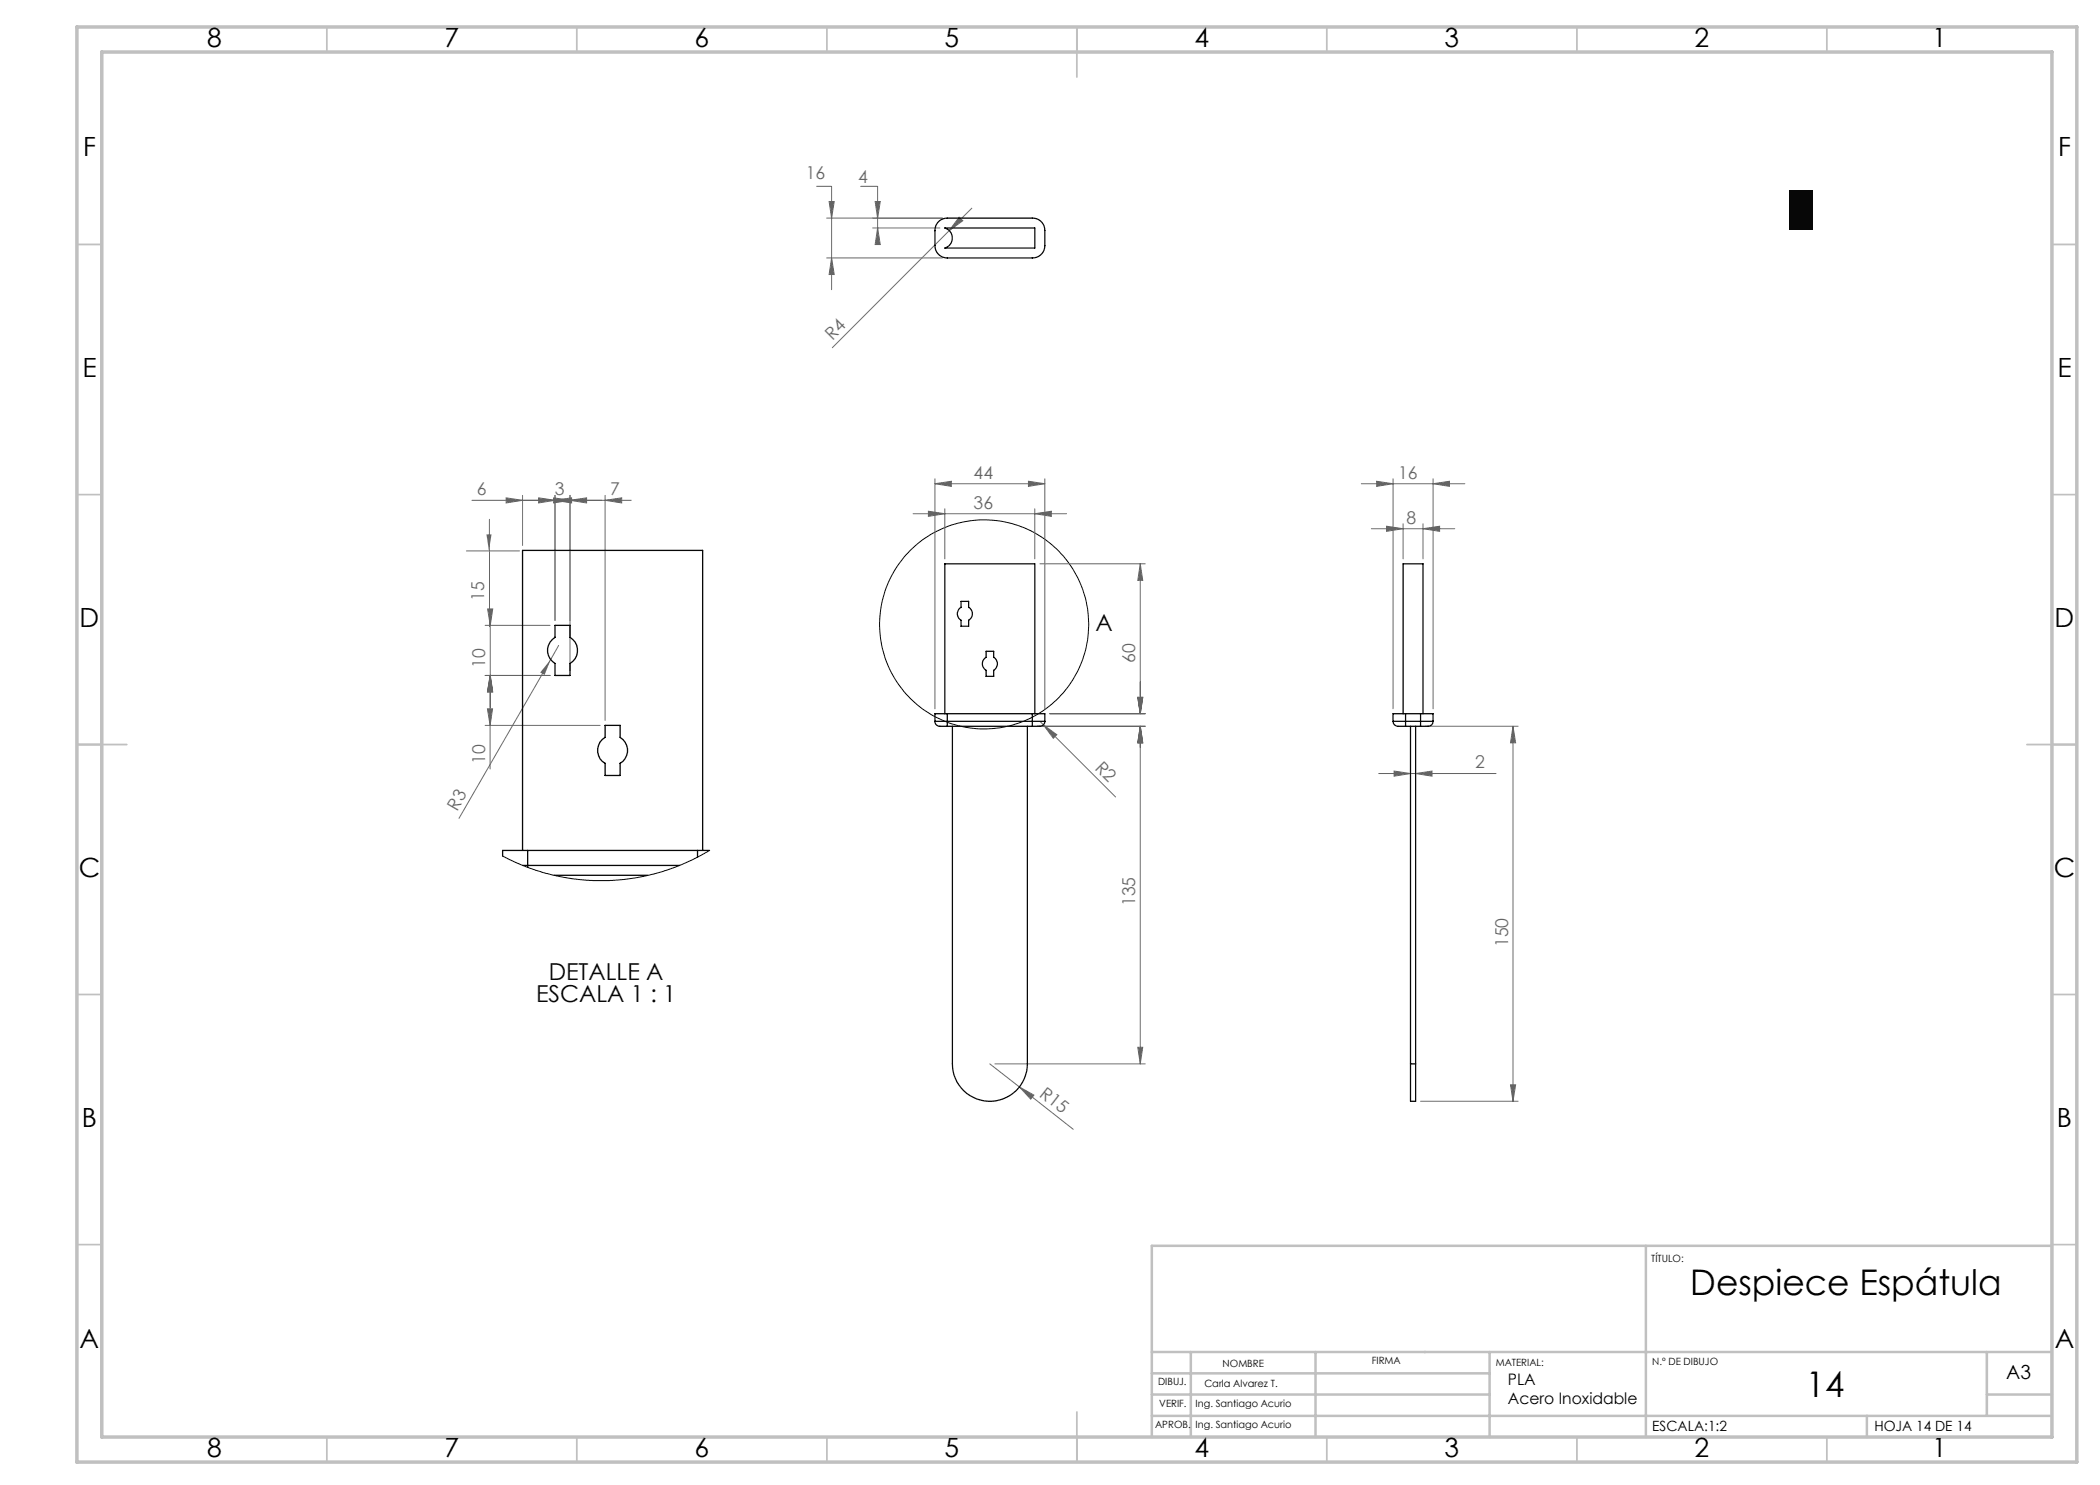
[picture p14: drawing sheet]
<svg xmlns="http://www.w3.org/2000/svg" width="420mm" height="297mm" viewBox="0 0 420 297" stroke-linecap="round" stroke-linejoin="round" font-family="sans-serif">
<defs><g id="words">
<g font-size="7.1">
<text x="338.1" y="258.9">Despiece Espátula</text>
<text x="361.2" y="279.4">14</text>
</g>
<g font-size="5.3">
<text x="41.4" y="9.4">8</text>
<text x="88.9" y="9.4">7</text>
<text x="138.9" y="9.4">6</text>
<text x="188.9" y="9.4">5</text>
<text x="238.9" y="9.4">4</text>
<text x="288.9" y="9.4">3</text>
<text x="338.9" y="9.4">2</text>
<text x="386.4" y="9.4">1</text>
<text x="16.6" y="31.2">F</text>
<text x="411.6" y="31.2">F</text>
<text x="16.5" y="75.4">E</text>
<text x="411.5" y="75.4">E</text>
<text x="15.9" y="125.4">D</text>
<text x="410.9" y="125.4">D</text>
<text x="15.7" y="175.4">C</text>
<text x="410.7" y="175.4">C</text>
<text x="16.4" y="225.4">B</text>
<text x="411.4" y="225.4">B</text>
<text x="15.9" y="269.7">A</text>
<text x="410.9" y="269.7">A</text>
<text x="41.4" y="291.4">8</text>
<text x="88.9" y="291.4">7</text>
<text x="138.9" y="291.4">6</text>
<text x="188.9" y="291.4">5</text>
<text x="238.9" y="291.4">4</text>
<text x="288.9" y="291.4">3</text>
<text x="338.9" y="291.4">2</text>
<text x="386.4" y="291.4">1</text>
</g>
<g font-size="4.7" fill="#090609">
<text x="219.1" y="126.2">A</text>
<text x="109.7" y="195.9">DETALLE A</text>
<text x="107.2" y="200.4">ESCALA 1 : 1</text>
</g>
<text font-size="3.9" x="401.3" y="275.9">A3</text>
<g font-size="3.5" fill="#6d6766">
<text x="161.1" y="35.7">16</text>
<text x="171.6" y="36.6">4</text>
<text x="166.5" y="68.1" transform="rotate(-45 166.5 68.1)">R4</text>
<text x="194.7" y="95.7">44</text>
<text x="279.6" y="95.7">16</text>
<text x="95.4" y="99">6</text>
<text x="110.9" y="99">3</text>
<text x="122" y="99">7</text>
<text x="194.7" y="101.7">36</text>
<text x="281.3" y="104.7">8</text>
<text x="96.8" y="120.1" transform="rotate(-90 96.8 120.1)">15</text>
<text x="97" y="133.5" transform="rotate(-90 97 133.5)">10</text>
<text x="227.1" y="132.6" transform="rotate(-90 227.1 132.6)">60</text>
<text x="97" y="152.8" transform="rotate(-90 97 152.8)">10</text>
<text x="218.8" y="153.7" transform="rotate(45 218.8 153.7)">R2</text>
<text x="295" y="153.7">2</text>
<text x="91.4" y="162.3" transform="rotate(-60 91.4 162.3)">R3</text>
<text x="227.1" y="181.2" transform="rotate(-90 227.1 181.2)">135</text>
<text x="301.6" y="189.4" transform="rotate(-90 301.6 189.4)">150</text>
<text x="207.7" y="219.1" transform="rotate(38 207.7 219.1)">R15</text>
</g>
<g font-size="3.2">
<text x="301.6" y="277.1">PLA</text>
<text x="301.6" y="280.8">Acero Inoxidable</text>
</g>
<g font-size="2.8">
<text x="330.5" y="286.1">ESCALA:1:2</text>
<text x="374.9" y="286.1">HOJA 14 DE 14</text>
</g>
<g font-size="2">
<text x="330.2" y="252.3">TÍTULO:</text>
<text x="244.5" y="273.4">NOMBRE</text>
<text x="274.3" y="272.9">FIRMA</text>
<text x="299.1" y="273.3">MATERIAL:</text>
<text x="330.5" y="272.9">N.º DE DIBUJO</text>
<text x="231.6" y="277">DIBUJ.</text>
<text x="231.9" y="281.4">VERIF.</text>
<text x="239.1" y="281.4">Ing. Santiago Acurio</text>
<text x="240.9" y="277.3">Carla Alvarez T.</text>
<text x="231" y="285.5">APROB.</text>
<text x="239.1" y="285.5">Ing. Santiago Acurio</text>
</g>
</g></defs>
<!-- layer: Capa 1 -->
<g fill="none" stroke="#c0c0c0" stroke-width=".35">
<path d="M65.4 5.4v5M115.4 5.4v5M165.4 5.4v5M215.4 5.4v10M265.4 5.4v5M315.4 5.4v5M365.4 5.4v5M15.4 48.9h5M410.4 48.9h5M15.4 98.9h5M410.4 98.9h5M15.4 148.9h10"/>
<path d="M405.4 148.9h10M15.4 198.9h5M410.4 198.9h5M15.4 248.9h5M410.4 248.9h5M65.4 287.4v5M115.4 287.4v5M165.4 287.4v5M215.4 282.4v10M265.4 287.4v5M315.4 287.4v5M365.4 287.4v5"/>
</g>
<path d="M329.2 249.2v38.2M410.4 249.2h-180v38.2M230.4 278.9h67.5M230.4 274.7h67.5M230.4 270.4h180M238.2 270.4v17M263.1 270.4v17M297.9 270.4v17M397.4 278.9h13M397.4 270.4v12.8M230.4 283.2h180M373.4 283.2v4.2" fill="none" stroke="#c0c0c0" stroke-width=".5"/>
<path d="M15.4 5.4h400v287h-400zM20.4 10.4h390v277h-390z" fill="none" stroke="#c0c0c0" stroke-width=".7"/>
<path d="M93.3 110.2h10.6M97.9 103.9v6.3M97.9 110.3v15M111.7 129.1l-19.9 34.6" fill="none" stroke="#6d6766" stroke-width=".2"/>
<g fill="#6d6766">
<path d="M110.1 131.9l-1.2 3.1-.9-.5z"/>
<path d="M97.3 106.9h1l-.5 3.3z"/>
</g>
<circle cx="196.8" cy="124.9" r="20.9" fill="none" stroke="#090609" stroke-width=".2"/>
<g fill="none" stroke="#6d6766" stroke-width=".2">
<path d="M163.3 37.3h3v6.3M172.1 37.3h3.4v6.3M165.3 51.6h23.2M165.8 40.3h1l-.5 3.3zM166.3 43.6v14.3M166.3 51.6l.5 3.3h-1zM174.5 45.6h13.5M175 40.3h1.1l-.6 3.3zM175.5 45.6l.6 3.3h-1.1zM175.5 43.6v5.3M188.5 43.6h-23.2M189.8 46.1l-23.3 23.4"/>
<path d="M191.8 43.4l.8 .7-2.8 2zM194.4 41.6l-4.6 4.5M101.2 99.6l3.3 .5-3.3 .5zM104.5 99.1v10M107.7 99.6l3.3 .5-3.3 .5zM110.7 99.6l3.3 .5-3.3 .5zM111 99.1v25M114 99.1v35M121 99.1v45M187 96.7l3.3-.4v1zM187 95.8v46M187 96.7h22"/>
<path d="M205.7 96.3l3.3 .4-3.3 .6zM209 95.8v46M272.3 96.7h20.7M275.3 96.3l3.3 .4-3.3 .6zM278.6 95.8v46M286.6 96.7l3.3-.4v1zM286.6 95.8v46M94.4 100.1h31.8M111 100.1l3.3-.5v1zM114 100.1l3.3-.5v1zM121 100.1l3.3-.5v1zM182.6 102.7h30.7"/>
<path d="M185.7 102.2l3.3 .5-3.3 .6zM189 101.8v10M207 102.7l3.3-.5v1.1zM207 101.8v10M208 112.8h21M228.1 112.8v29.9M228.1 112.8l.4 3.3h-.9zM274.3 105.7h16.7M277.3 105.2l3.3 .5-3.3 .6zM280.6 104.8v7M284.6 105.7l3.3-.5v1.1zM284.6 104.8v7"/>
<path d="M97 125.1h13M97 135.1h13M97.5 121.8h1l-.4 3.3zM98 135.1l.5 3.3h-1zM98 135.1v18.7M98.1 125.1v16.3M98.1 135.1l.4 3.3h-1zM227.6 139.5h.9l-.4 3.2zM97 145.1h23M97.5 141.8h1l-.5 3.3zM207.5 145.3h21.5M208 144.3l15.1 15.1"/>
<path d="M208.7 145l2.7 1.9-.7 .8zM210 142.7h19M228.1 145.3v67.5M228.1 145.3l.4 3.3h-.9zM275.8 154.7h23.4M278.8 154.2l3.3 .5-3.3 .5zM283.1 154.7l3.3-.5v1zM285.1 145.3h18.5M302.6 145.3v75M302.6 145.3l.5 3.3h-1zM198 212.8l5.9 4.6M199 212.8h30"/>
<path d="M203.9 217.4l2.9 1.6-.7 .8zM203.9 217.4l10.7 8.5M227.6 209.5h.9l-.4 3.3zM302.1 217h1l-.5 3.3zM284.1 220.3h19.5"/>
</g>
<g fill="#6d6766">
<path d="M191.8 43.4l.8 .7-2.8 2z"/>
<path d="M208.7 145l2.7 1.9-.7 .8z"/>
<path d="M203.9 217.4l2.9 1.6-.7 .8z"/>
<path d="M187 96.7l3.3-.4v1zM205.7 96.3l3.3 .4-3.3 .6zM185.7 102.2l3.3 .5-3.3 .6zM207 102.7l3.3-.5v1.1zM277.3 105.2l3.3 .5-3.3 .6zM284.6 105.7l3.3-.5v1.1z"/>
<path d="M278.8 154.2l3.3 .5-3.3 .5zM283.1 154.7l3.3-.5v1z"/>
<path d="M101.2 99.6l3.3 .5-3.3 .5zM111 100.1l3.3-.5v1z"/>
<path d="M275.3 96.3l3.3 .4-3.3 .6zM286.6 96.7l3.3-.4v1z"/>
<path d="M121 100.1l3.3-.5v1zM110.7 99.6l3.3 .5-3.3 .5z"/>
<path d="M302.1 217h1l-.5 3.3zM302.6 145.3l.5 3.3h-1z"/>
<path d="M228.1 112.8l.4 3.3h-.9zM227.6 139.5h.9l-.4 3.2zM227.6 139.5h.9l-.4 3.2zM228.1 145.3l.4 3.3h-.9zM228.1 145.3l.4 3.3h-.9zM227.6 209.5h.9l-.4 3.3zM165.8 40.3h1l-.5 3.3zM166.3 51.6l.5 3.3h-1zM97.5 121.8h1l-.4 3.3zM98.1 135.1l.4 3.3h-1zM98 135.1l.5 3.3h-1zM97.5 141.8h1l-.5 3.3z"/>
<path d="M175 40.3h1.1l-.6 3.3zM175.5 45.6l.6 3.3h-1.1z"/>
<path d="M107.7 99.6l3.3 .5-3.3 .5zM114 100.1l3.3-.5v1z"/>
</g>
<g fill="none" stroke="#090609" stroke-width=".25">
<path d="M187.9 44.2a2.42 2.42 0 0 1 1.6-.6h17a2.45 2.45 0 0 1 2.5 2.5v3a2.45 2.45 0 0 1-2.5 2.5h-17a2.45 2.45 0 0 1-2.5-2.5v-3a2.44 2.44 0 0 1 .9-1.9zM189 45.6h18v4h-18a2.1 2.1 0 0 0 1.5-2 2.1 2.1 0 0 0-1.5-2zM192.2 120.3h1.5v1.2a1.48 1.48 0 0 1 0 2.6v1.2h-1.5v-1.2a1.48 1.48 0 0 1 0-2.6zM197.2 130.3h1.5v1.2a1.51 1.51 0 0 1 0 2.6v1.2h-1.5v-1.2a1.51 1.51 0 0 1 0-2.6zM187 144.3a1.21 1.21 0 0 0 1.6 1h.9M187 144.3h2.5M189 142.7v-29.9h18v29.9M189.5 144.3v1M189.5 142.7h-2.5v1.6M189.5 144.3h17M189.5 145.3h17M189.5 142.7v1.6"/>
<path d="M189.5 142.7h17M190.5 145.3v67.5a7.5 7.5 0 0 0 7.5 7.5 7.5 7.5 0 0 0 7.5-7.5v-67.5M206.5 144.3h2.5M206.5 144.3v1M206.5 142.7h2.5v1.6M206.5 142.7v1.6M209 144.3a1.21 1.21 0 0 1-1.7 1h-.8M278.6 144.3h2.5M278.6 144.3a1.25 1.25 0 0 0 1.7 1h.8M280.6 142.7v-29.9h4v29.9M281.1 144.3v1M281.1 142.7h-2.5v1.6"/>
<path d="M281.1 144.3h3M281.1 145.3h3M281.1 142.7h3M281.1 142.7v1.6M282.1 145.3v67.5M283.1 145.3v67.5M284.1 144.3h2.5M284.1 144.3v1M284.1 142.7h2.5v1.6M284.1 142.7v1.6M286.6 144.3a1.25 1.25 0 0 1-1.7 1h-.8M282.1 212.8v7.5h1v-7.5"/>
<path d="M282.1 212.8h1"/>
</g>
<path d="M141.9 170.1l-3.9 2.1-2.5 1.1-2.9 1-5.5 1.3-5.2 .5h-3.3l-2.9-.2-5.1-.9-4.7-1.4-2.5-1-2.9-1.4" fill="none" stroke="#090609" stroke-width=".2"/>
<path d="M111 125.1h3v2.4a3 3 0 0 1 0 5.2v2.4h-3v-2.4a3 3 0 0 1 0-5.2zM121 145.1h3v2.4a2.99 2.99 0 0 1 0 5.2v2.4h-3v-2.4a2.99 2.99 0 0 1 0-5.2zM104.5 170.1v-60h36v60M104.5 173.1h31.4M105.5 170.1h-5v1.1M105.5 170.1v3.4M105.5 170.1h34M110.9 175.1h18.7M139.5 170.1h2.4M139.5 170.1v1.3" fill="none" stroke="#090609" stroke-width=".26"/>
<path d="M357.8 37.9h4.7v8h-4.7z" fill="#0d080d"/>
<use href="#words"/>
</svg>
